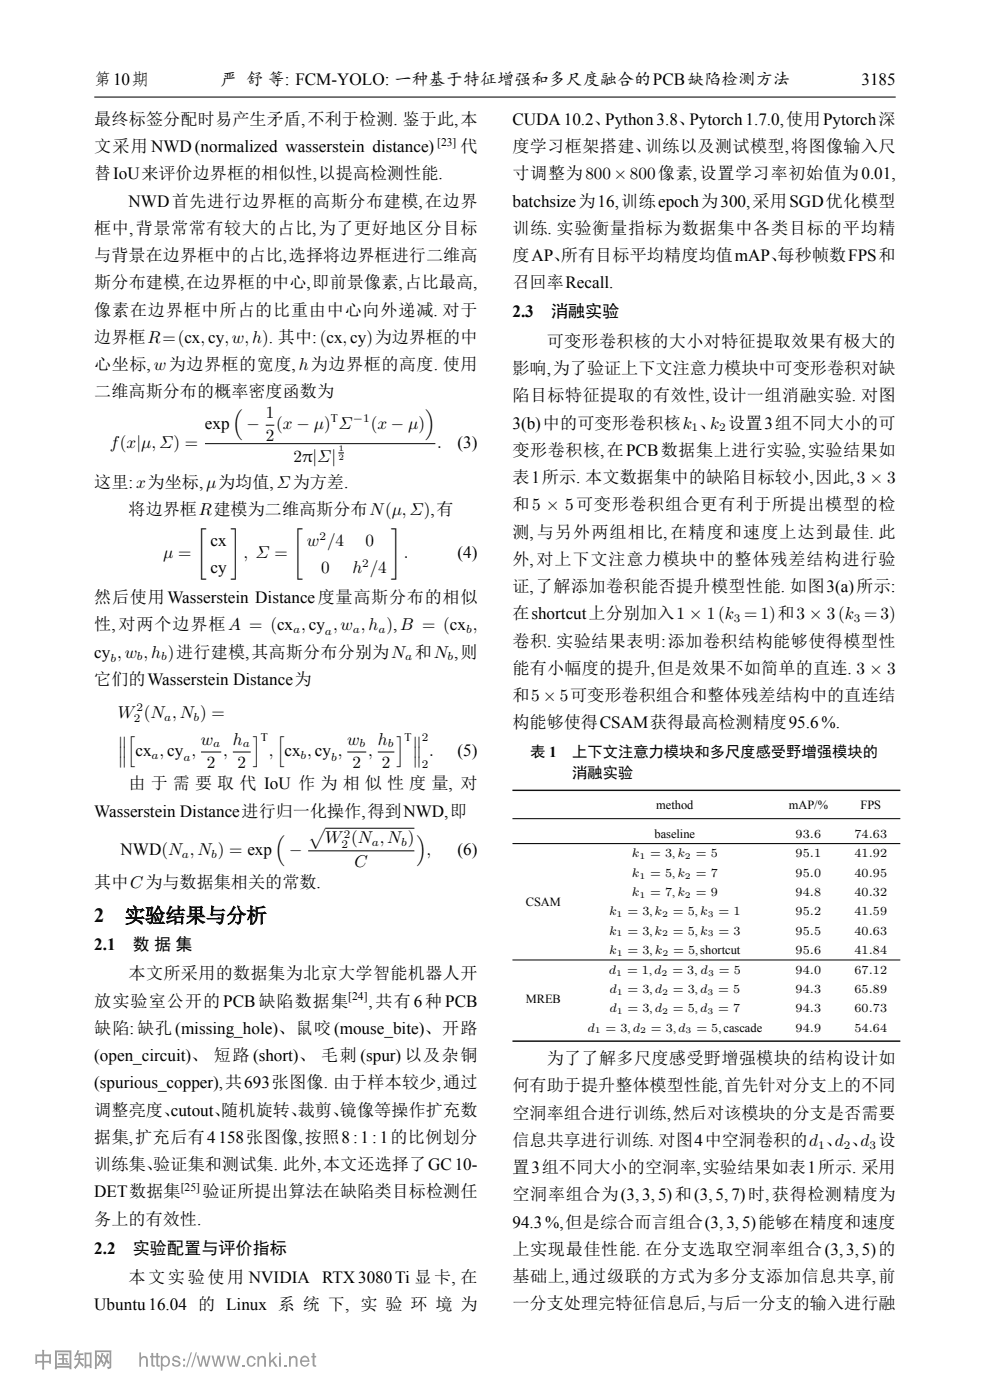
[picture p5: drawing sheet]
<svg xmlns="http://www.w3.org/2000/svg" width="210mm" height="297mm" viewBox="0 0 210 297" stroke-linecap="round" stroke-linejoin="round" font-family="sans-serif">
<defs><g id="words">
<g font-size="4.3">
<text x="20" y="195.7">2</text>
<text x="26.5" y="195.7">实验结果与分析</text>
</g>
<g font-size="3.6">
<text x="20" y="18.1">第10期</text>
<text x="46.8" y="18.1">严 舒 等: FCM-YOLO: 一种基于特征增强和多尺度融合的PCB缺陷检测方法</text>
<text x="182.7" y="18.1">3185</text>
<text x="20" y="26.5">最终标签分配时易产生矛盾,不利于检测. 鉴于此,本</text>
<text x="108.7" y="26.5">CUDA10.2、Python3.8、Pytorch1.7.0,使用Pytorch深</text>
<text x="20" y="32.3">文采用 NWD(normalized wasserstein distance)</text>
<text x="97.7" y="32.3">代</text>
<text x="108.7" y="32.3">度学习框架搭建、训练以及测试模型,将图像输入尺</text>
<text x="20" y="38.1">替IoU来评价边界框的相似性,以提高检测性能.</text>
<text x="108.7" y="38.1">寸调整为800×800像素,设置学习率初始值为0.01,</text>
<text x="27.3" y="43.9">NWD首先进行边界框的高斯分布建模,在边界</text>
<text x="108.7" y="43.9">batchsize为16,训练epoch为300,采用SGD优化模型</text>
<text x="20" y="49.6">框中,背景常常有较大的占比,为了更好地区分目标</text>
<text x="108.7" y="49.6">训练. 实验衡量指标为数据集中各类目标的平均精</text>
<text x="20" y="55.4">与背景在边界框中的占比,选择将边界框进行二维高</text>
<text x="108.7" y="55.4">度AP、</text>
<text x="119" y="55.4">所有目标平均精度均值mAP、</text>
<text x="165" y="55.4">每秒帧数FPS和</text>
<text x="20" y="61.2">斯分布建模,在边界框的中心,即前景像素,占比最高,</text>
<text x="108.7" y="61.2">召回率Recall.</text>
<text x="20" y="67">像素在边界框中所占的比重由中心向外递减. 对于</text>
<text x="108.7" y="67.3">2.3</text>
<text x="116.9" y="67.3">消融实验</text>
<text x="20" y="72.8">边界框R=(cx,cy,w,h). 其中:(cx,cy)为边界框的中</text>
<text x="116" y="73.6">可变形卷积核的大小对特征提取效果有极大的</text>
<text x="20" y="78.5">心坐标,w为边界框的宽度,h为边界框的高度. 使用</text>
<text x="108.7" y="79.4">影响,为了验证上下文注意力模块中可变形卷积对缺</text>
<text x="20" y="84.3">二维高斯分布的概率密度函数为</text>
<text x="49.3" y="87.1">(</text>
<text x="56.4" y="88.7">1</text>
<text x="90.2" y="87.1">)</text>
<text x="108.7" y="85.2">陷目标特征提取的有效性,设计一组消融实验. 对图</text>
<text x="23.3" y="95">f(x|µ,Σ) =</text>
<text x="43.5" y="91.1">exp</text>
<text x="52.3" y="91.1">−</text>
<text x="56.4" y="93.6">2</text>
<text x="58.6" y="91.1">(x − µ) Σ</text>
<text x="78.6" y="91.1">(x − µ)</text>
<text x="92.8" y="95">.</text>
<text x="97.1" y="95">(3)</text>
<text x="108.7" y="90.9">3(b)中的可变形卷积核k 、k 设置3组不同大小的可</text>
<text x="62.3" y="97.9">2π|Σ|</text>
<text x="108.7" y="96.7">变形卷积核,在PCB数据集上进行实验,实验结果如</text>
<text x="20" y="103.5">这里:x为坐标,µ为均值,Σ为方差.</text>
<text x="108.7" y="102.5">表1所示. 本文数据集中的缺陷目标较小,因此,3 × 3</text>
<text x="27.3" y="109.2">将边界框R建模为二维高斯分布N(µ,Σ),有</text>
<text x="41.7" y="112.2">[</text>
<text x="49" y="112.2">]</text>
<text x="62.1" y="112.2">[</text>
<text x="82.9" y="112.2">]</text>
<text x="108.7" y="108.3">和5 × 5可变形卷积组合更有利于所提出模型的检</text>
<text x="34.6" y="118.5">µ =</text>
<text x="44.6" y="115.8">cx</text>
<text x="51.7" y="118.5">, Σ =</text>
<text x="65.1" y="115.8">w /4</text>
<text x="77.5" y="115.8">0</text>
<text x="85.7" y="118.5">.</text>
<text x="97.1" y="118.5">(4)</text>
<text x="108.7" y="114.1">测, 与另外两组相比, 在精度和速度上达到最佳. 此</text>
<text x="108.7" y="119.8">外,对上下文注意力模块中的整体残差结构进行验</text>
<text x="44.6" y="121.6">cy</text>
<text x="68.1" y="121.6">0</text>
<text x="74.8" y="121.6">h /4</text>
<text x="108.7" y="125.6">证,了解添加卷积能否提升模型性能. 如图3(a)所示:</text>
<text x="20" y="127.9">然后使用Wasserstein Distance度量高斯分布的相似</text>
<text x="108.7" y="131.4">在shortcut上分别加入1 × 1(k = 1)和3 × 3(k = 3)</text>
<text x="20" y="133.7">性,对两个边界框A = (cx ,cy ,w ,h ),B = (cx ,</text>
<text x="108.7" y="137.2">卷积. 实验结果表明:添加卷积结构能够使得模型性</text>
<text x="20" y="139.5">cy ,w ,h )进行建模,其高斯分布分别为N 和N ,则</text>
<text x="108.7" y="143">能有小幅度的提升,但是效果不如简单的直连. 3 × 3</text>
<text x="20" y="145.3">它们的Wasserstein Distance为</text>
<text x="108.7" y="148.7">和5 × 5可变形卷积组合和整体残差结构中的直连结</text>
<text x="25" y="152.3">W (N ,N ) =</text>
<text x="108.7" y="154.5">构能够使得CSAM获得最高检测精度95.6%.</text>
<text x="25" y="156.3">‖[</text>
<text x="25" y="158.4">‖</text>
<text x="25" y="160.6">‖ cx ,cy ,</text>
<text x="42.6" y="158">w</text>
<text x="47.4" y="160.4">,</text>
<text x="49.4" y="158">h</text>
<text x="53.6" y="156.4">]</text>
<text x="57" y="160.4">, cx ,cy ,</text>
<text x="58.6" y="156.4">[</text>
<text x="73.7" y="158">w</text>
<text x="78.1" y="160.4">,</text>
<text x="80.1" y="158">h</text>
<text x="84.1" y="156.4">] ‖</text>
<text x="87.5" y="158.4">‖</text>
<text x="87.5" y="160.6">‖ .</text>
<text x="97.1" y="160.4">(5)</text>
<text x="27.3" y="167.5">由 于 需 要 取 代 IoU 作 为 相 似 性 度 量, 对</text>
<text x="43.9" y="162.9">2</text>
<text x="50.4" y="162.9">2</text>
<text x="74.8" y="162.9">2</text>
<text x="81" y="162.9">2</text>
<text x="20" y="173.3">Wasserstein Distance进行归一化操作,得到NWD,即</text>
<text x="58.3" y="177.4">(</text>
<text x="65.4" y="175.8">√</text>
<text x="69" y="178.9">W (N ,N )</text>
<text x="88.3" y="177.4">)</text>
<text x="25.6" y="181.4">NWD(N ,N ) = exp</text>
<text x="61.3" y="181.4">−</text>
<text x="75.2" y="183.9">C</text>
<text x="90.5" y="181.4">,</text>
<text x="97.1" y="181.4">(6)</text>
<text x="20" y="188.5">其中C为与数据集相关的常数.</text>
<text x="20" y="201.5">2.1</text>
<text x="28.2" y="201.5">数 据 集</text>
<text x="27.3" y="207.8">本文所采用的数据集为北京大学智能机器人开</text>
<text x="20" y="213.6">放实验室公开的PCB缺陷数据集</text>
<text x="78.1" y="213.6">,共有6种PCB</text>
<text x="20" y="219.3">缺陷:缺孔(missing_hole)、鼠咬(mouse_bite)、开路</text>
<text x="20" y="225.1">(open_circuit)、 短路 (short)、 毛刺 (spur) 以及杂铜</text>
<text x="116" y="225.8">为了了解多尺度感受野增强模块的结构设计如</text>
<text x="20" y="230.9">(spurious_copper),共693张图像. 由于样本较少,通过</text>
<text x="108.7" y="231.5">何有助于提升整体模型性能,首先针对分支上的不同</text>
<text x="20" y="236.7">调整亮度、</text>
<text x="36.2" y="236.7">cutout、</text>
<text x="46.9" y="236.7">随机旋转、</text>
<text x="63.2" y="236.7">裁剪、</text>
<text x="72.1" y="236.7">镜像等操作扩充数</text>
<text x="108.7" y="237.3">空洞率组合进行训练,然后对该模块的分支是否需要</text>
<text x="20" y="242.5">据集,扩充后有4158张图像,按照8:1:1的比例划分</text>
<text x="108.7" y="243.1">信息共享进行训练. 对图4中空洞卷积的d 、</text>
<text x="177.1" y="243.1">d 、</text>
<text x="182.5" y="243.1">d 设</text>
<text x="20" y="248.2">训练集、</text>
<text x="32.5" y="248.2">验证集和测试集. 此外,本文还选择了GC10-</text>
<text x="108.7" y="248.9">置3组不同大小的空洞率,实验结果如表1所示. 采用</text>
<text x="20" y="254">DET数据集</text>
<text x="43" y="254">验证所提出算法在缺陷类目标检测任</text>
<text x="108.7" y="254.7">空洞率组合为(3,3,5)和(3,5,7)时,获得检测精度为</text>
<text x="20" y="259.8">务上的有效性.</text>
<text x="108.7" y="260.4">94.3%,但是综合而言组合(3,3,5)能够在精度和速度</text>
<text x="20" y="265.9">2.2</text>
<text x="28.2" y="265.9">实验配置与评价指标</text>
<text x="108.7" y="266.2">上实现最佳性能. 在分支选取空洞率组合(3,3,5)的</text>
<text x="27.3" y="272.2">本文实验使用 NVIDIA</text>
<text x="68.3" y="272.2">RTX3080Ti 显卡, 在</text>
<text x="108.7" y="272">基础上,通过级联的方式为多分支添加信息共享,前</text>
<text x="20" y="278">Ubuntu16.04 的 Linux 系 统 下, 实 验 环 境 为</text>
<text x="108.7" y="277.8">一分支处理完特征信息后,与后一分支的输入进行融</text>
</g>
<g font-size="3.2">
<text x="112.5" y="160.5">表 1</text>
<text x="121.4" y="160.5">上下文注意力模块和多尺度感受野增强模块的</text>
<text x="121.4" y="165.1">消融实验</text>
</g>
<g font-size="2.6">
<text x="139.2" y="171.7">method</text>
<text x="167.3" y="171.7">mAP/%</text>
<text x="182.5" y="171.7">FPS</text>
<text x="138.8" y="177.7">baseline</text>
<text x="168.8" y="177.7">93.6</text>
<text x="181.3" y="177.7">74.63</text>
<text x="134" y="181.9">k</text>
<text x="134" y="186">k</text>
<text x="137.9" y="181.9">= 3,k</text>
<text x="137.9" y="186">= 5,k</text>
<text x="147.6" y="181.9">= 5</text>
<text x="147.6" y="186">= 7</text>
<text x="168.8" y="181.9">95.1</text>
<text x="168.8" y="186">95.0</text>
<text x="181.3" y="181.9">41.92</text>
<text x="181.3" y="186">40.95</text>
<text x="134" y="190.1">k</text>
<text x="137.9" y="190.1">= 7,k</text>
<text x="147.6" y="190.1">= 9</text>
<text x="168.8" y="190.1">94.8</text>
<text x="181.3" y="190.1">40.32</text>
<text x="111.5" y="192.1">CSAM</text>
<text x="129.2" y="194.2">k</text>
<text x="133.1" y="194.2">= 3,k</text>
<text x="142.8" y="194.2">= 5,k</text>
<text x="152.4" y="194.2">= 1</text>
<text x="168.8" y="194.2">95.2</text>
<text x="181.3" y="194.2">41.59</text>
<text x="129.2" y="198.3">k</text>
<text x="129.2" y="202.4">k</text>
<text x="133.1" y="198.3">= 3,k</text>
<text x="133.1" y="202.4">= 3,k</text>
<text x="142.8" y="198.3">= 5,k</text>
<text x="142.8" y="202.4">= 5,shortcut</text>
<text x="152.4" y="198.3">= 3</text>
<text x="168.8" y="198.3">95.5</text>
<text x="168.8" y="202.4">95.6</text>
<text x="181.3" y="198.3">40.63</text>
<text x="181.3" y="202.4">41.84</text>
<text x="129.1" y="206.6">d</text>
<text x="133" y="206.6">= 1,d</text>
<text x="142.6" y="206.6">= 3, d</text>
<text x="152.5" y="206.6">= 5</text>
<text x="168.8" y="206.6">94.0</text>
<text x="181.3" y="206.6">67.12</text>
<text x="111.5" y="212.7">MREB</text>
<text x="129.3" y="210.7">d</text>
<text x="129.3" y="214.8">d</text>
<text x="133.1" y="210.7">= 3,d</text>
<text x="133.1" y="214.8">= 3,d</text>
<text x="142.7" y="210.7">= 3,d</text>
<text x="142.7" y="214.8">= 5,d</text>
<text x="152.4" y="210.7">= 5</text>
<text x="152.4" y="214.8">= 7</text>
<text x="168.8" y="210.7">94.3</text>
<text x="168.8" y="214.8">94.3</text>
<text x="181.3" y="210.7">65.89</text>
<text x="181.3" y="214.8">60.73</text>
<text x="124.6" y="218.9">d</text>
<text x="128.5" y="218.9">= 3,d</text>
<text x="138.1" y="218.9">= 3,d</text>
<text x="147.7" y="218.9">= 5,cascade</text>
<text x="168.8" y="218.9">94.9</text>
<text x="181.3" y="218.9">54.64</text>
</g>
<g font-size="2.5">
<text x="92.7" y="31">[23]</text>
<text x="70.1" y="89.6">T</text>
<text x="74.9" y="89.6">−1</text>
<text x="146.7" y="91.5">1</text>
<text x="152.5" y="91.5">2</text>
<text x="67.8" y="114.5">2</text>
<text x="76.9" y="120.3">2</text>
<text x="155.7" y="132">3</text>
<text x="181.1" y="132">3</text>
<text x="62.2" y="134.3">a</text>
<text x="68.9" y="134.7">a</text>
<text x="74.9" y="134.3">a</text>
<text x="80.3" y="134.3">a</text>
<text x="98.9" y="134.3">b</text>
<text x="23.4" y="140.5">b</text>
<text x="29.1" y="140">b</text>
<text x="34.2" y="140">b</text>
<text x="85.9" y="140">a</text>
<text x="95" y="140">b</text>
<text x="28.4" y="153.2">2</text>
<text x="28.9" y="150.8">2</text>
<text x="34.8" y="152.9">a</text>
<text x="41.1" y="152.9">b</text>
<text x="32.2" y="161">a</text>
<text x="38.9" y="161.4">a</text>
<text x="45.2" y="158.5">a</text>
<text x="51.5" y="158.5">a</text>
<text x="55.3" y="157.1">T</text>
<text x="63.8" y="161">b</text>
<text x="70.2" y="161.4">b</text>
<text x="76.3" y="158.5">b</text>
<text x="82.2" y="158.5">b</text>
<text x="85.8" y="157.1">T</text>
<text x="89.5" y="157.1">2</text>
<text x="89.5" y="163">2</text>
<text x="72.4" y="179.9">2</text>
<text x="72.9" y="177.7">2</text>
<text x="78.8" y="179.5">a</text>
<text x="85.1" y="179.5">b</text>
<text x="38.6" y="182">a</text>
<text x="44.8" y="182">b</text>
<text x="73.9" y="212.2">[24]</text>
<text x="173.5" y="243.7">1</text>
<text x="179" y="243.7">2</text>
<text x="184.4" y="243.7">3</text>
<text x="38.4" y="252.7">[25]</text>
</g>
<g font-size="1.8">
<text x="71.8" y="95.8">1</text>
<text x="71.8" y="97.5">2</text>
<text x="135.6" y="182.3">1</text>
<text x="145.3" y="182.3">2</text>
<text x="135.6" y="186.4">1</text>
<text x="135.6" y="190.5">1</text>
<text x="145.3" y="186.4">2</text>
<text x="145.3" y="190.5">2</text>
<text x="130.8" y="194.6">1</text>
<text x="140.5" y="194.6">2</text>
<text x="150.1" y="194.6">3</text>
<text x="130.8" y="198.6">1</text>
<text x="130.8" y="202.7">1</text>
<text x="140.5" y="198.6">2</text>
<text x="140.5" y="202.7">2</text>
<text x="150.1" y="198.6">3</text>
<text x="130.7" y="207">1</text>
<text x="140.3" y="207">2</text>
<text x="150.2" y="207">3</text>
<text x="130.8" y="211.1">1</text>
<text x="130.8" y="215.1">1</text>
<text x="140.4" y="211.1">2</text>
<text x="140.4" y="215.1">2</text>
<text x="150.1" y="211.1">3</text>
<text x="150.1" y="215.1">3</text>
<text x="126.2" y="219.2">1</text>
<text x="135.8" y="219.2">2</text>
<text x="145.4" y="219.2">3</text>
</g>
</g></defs>
<path d="M20 20.6h170" fill="none" stroke="#000" stroke-width=".22"/>
<path d="M43.5 94.1h48.8M56.4 90.2h1.8M71.8 96.1h1.2M42.6 159.5h4.3M49.4 159.5h3.8M73.7 159.5h4M80.1 159.5h3.5M69 175.7h18.9M108.7 173.7h82.3M108.7 179h82.3M65.4 180.5h22.5M108.7 203.7h82.3" fill="none" stroke="#000" stroke-width=".21"/>
<path d="M108.7 167.7h82.3M108.7 220.9h82.3" fill="none" stroke="#000" stroke-width=".3"/>
<g fill="#999">
<path d="M7.5 287.3v2h.4v-.2h1.1l-.1 1.4h.5l-.1-1.4h1.1v.2h.4v-2h-1.5l.1-.9-.5-.1 .1 1zM7.9 287.7h1.1v1h-1.1zM9.3 287.7h1.1v1h-1.1z" fill-rule="evenodd"/>
<path d="M12.3 287.2v.3h.9v.6h-.7v.4l.7-.1v.8h-1v.4h2.4v-.4h-1v-.8l.7 .1v-.4h-.7v-.6h.9v-.3zM13.8 288.7l.4 .5 .2-.2a.33 .33 0 0 0-.2-.4 .33 .33 0 0 0-.4 .1zM11.6 286.5v4h.5v-.3h2.6v.3h.5v-4zM12.1 286.9h2.6v2.9h-2.6z" fill-rule="evenodd"/>
<path d="M16.4 286.4l-.7 1.3 .4 .3 .3-.5h.3v.7l-.9-.1v.4h.8l-.2 .7-.7 .9 .2 .3 1-1.2 .6 .8 .3-.3-.8-.9v-.3h.8v-.4l-.8 .1v-.7h.7v-.4h-1.2l.4-.5zM17.9 286.9v3.4h.4v-.5h.7v.4h.4v-3.3zM18.3 287.3h.7v2.2h-.7z" fill-rule="evenodd"/>
<path d="M20.1 286.5h3.5v3.6l-.7 .4-.3-.5 .6-.1v-.8l-.3 .3-.3-.5-.6 1.2-.3-.3 .7-1.3-.6-.9 .3-.2 .4 .6 .1-.9 .5 .2a1.4 1.4 0 0 0 .1 1.8v-2.3h-2.7v2.8l.2-.3a1.01 1.01 0 0 0-.1-1.7l.2-.3 .5 .7 .2-1 .4 .1v.1a1.53 1.53 0 0 0 .1 1.9l-.3 .3-.3-.6-.6 1.1-.3-.3v.8h-.4z" fill-rule="evenodd"/>
<path d="M29.6 286.9h.3v1.1a.79 .79 0 0 1 .9-.3 .79 .79 0 0 1 .6 .7v1.5h-.4v-1.4a.54 .54 0 0 0-.7-.5 .54 .54 0 0 0-.4 .7v1.2h-.3z" fill-rule="evenodd"/>
<path d="M32.1 287h.4v.7h.3v.3h-.3v1.5l.3 .1v.3a.53 .53 0 0 1-.7-.4v-1.5h-.3v-.3h.3z" fill-rule="evenodd"/>
<path d="M33.2 287h.3v.7h.4v.3h-.4v1.5l.4 .1-.1 .3a.53 .53 0 0 1-.6-.4v-1.5h-.3v-.3h.3z" fill-rule="evenodd"/>
<path d="M34.1 287.7v3.1h.4v-1.1a1.01 1.01 0 0 0 1.3 0 1.01 1.01 0 0 0 .2-1.3 .83 .83 0 0 0-.6-.8 .83 .83 0 0 0-.9 .4v-.3zM34.8 288a.81 .81 0 0 1 1 .8 .81 .81 0 0 1-.9 .8 .99 .99 0 0 1-.1-1.6z" fill-rule="evenodd"/>
<path d="M36.7 287.9l.2-.2a.86 .86 0 0 1 1.3 .6h-.3a.49 .49 0 0 0-.5-.4 .49 .49 0 0 0-.5 .5 1.67 1.67 0 0 1 1.4 .8 .94 .94 0 0 1-.9 .7 .94 .94 0 0 1-.9-.7h.3a.55 .55 0 0 0 .5 .5 .55 .55 0 0 0 .6-.5l-.9-.3a.56 .56 0 0 1-.5-.4 .56 .56 0 0 1 .2-.6z" fill-rule="evenodd"/>
<path d="M38.8 288.3v.4h.5v-.4zM38.8 289.5v.4h.5v-.4z" fill-rule="evenodd"/>
<path d="M40.5 286.9h.2l-1 3.2h-.2z" fill-rule="evenodd"/>
<path d="M41.5 286.9h.3l-1 3.2h-.3z" fill-rule="evenodd"/>
<path d="M41.7 287.6h.4l.4 1.9 .5-1.9h.4l.4 1.9 .5-1.9h.4l-.7 2.3h-.4l-.4-1.7-.5 1.7h-.4z" fill-rule="evenodd"/>
<path d="M44.9 287.6h.4l.4 1.9 .4-1.9h.5l.4 1.9 .4-1.9h.4l-.6 2.3h-.4l-.4-1.7-.5 1.7h-.4z" fill-rule="evenodd"/>
<path d="M48 287.6h.4l.5 1.9 .4-1.9h.4l.5 1.9 .4-1.9h.4l-.6 2.3h-.4l-.5-1.7-.4 1.7h-.4z" fill-rule="evenodd"/>
<path d="M51.5 289.5h.5v.4h-.5z" fill-rule="evenodd"/>
<path d="M52.8 287.8a.95 .95 0 0 1 1.5 .7h-.4a.55 .55 0 0 0-.6-.5 .55 .55 0 0 0-.5 .4 .75 .75 0 0 0-.1 .9 .75 .75 0 0 0 .8 .3l.4-.5h.4a1.03 1.03 0 0 1-1.5 .7 1.03 1.03 0 0 1-.4-1.5z" fill-rule="evenodd"/>
<path d="M54.6 287.7h.4v.3a.77 .77 0 0 1 .8-.4 .77 .77 0 0 1 .6 .8v1.5h-.4v-1.3a.56 .56 0 0 0-.6-.7 .56 .56 0 0 0-.4 .8v1.2h-.4z" fill-rule="evenodd"/>
<path d="M57.1 286.9h.3v1.8l1-1h.4l-.8 .9 .9 1.3h-.5l-.7-1.1-.3 .3v.8h-.3z" fill-rule="evenodd"/>
<path d="M59.2 287v.4h.4v-.4zM59.2 287.7v2.2h.4v-2.2z" fill-rule="evenodd"/>
<path d="M60.3 289.5h.5v.4h-.5z" fill-rule="evenodd"/>
<path d="M61.3 287.7h.4v.3a.77 .77 0 0 1 .8-.4 .77 .77 0 0 1 .6 .8v1.5h-.4v-1.3a.56 .56 0 0 0-.6-.7 .56 .56 0 0 0-.4 .8v1.2h-.4z" fill-rule="evenodd"/>
<path d="M64.2 288.2a.62 .62 0 0 1 .7-.2 .62 .62 0 0 1 .4 .6h-1.3zM64.1 287.8a1.15 1.15 0 0 0-.4 1.4 1.15 1.15 0 0 0 1.3 .7l.4-.3 .2-.4h-.3a.63 .63 0 0 1-.8 .4 .63 .63 0 0 1-.5-.7h1.7a1.04 1.04 0 0 0-.5-1.1 1.04 1.04 0 0 0-1.1 0z" fill-rule="evenodd"/>
<path d="M66.3 287h.4v.7h.4v.3h-.4v1.5l.4 .1-.1 .3a.53 .53 0 0 1-.7-.4v-1.5h-.3v-.3h.3z" fill-rule="evenodd"/>
</g>
<use href="#words"/>
</svg>
